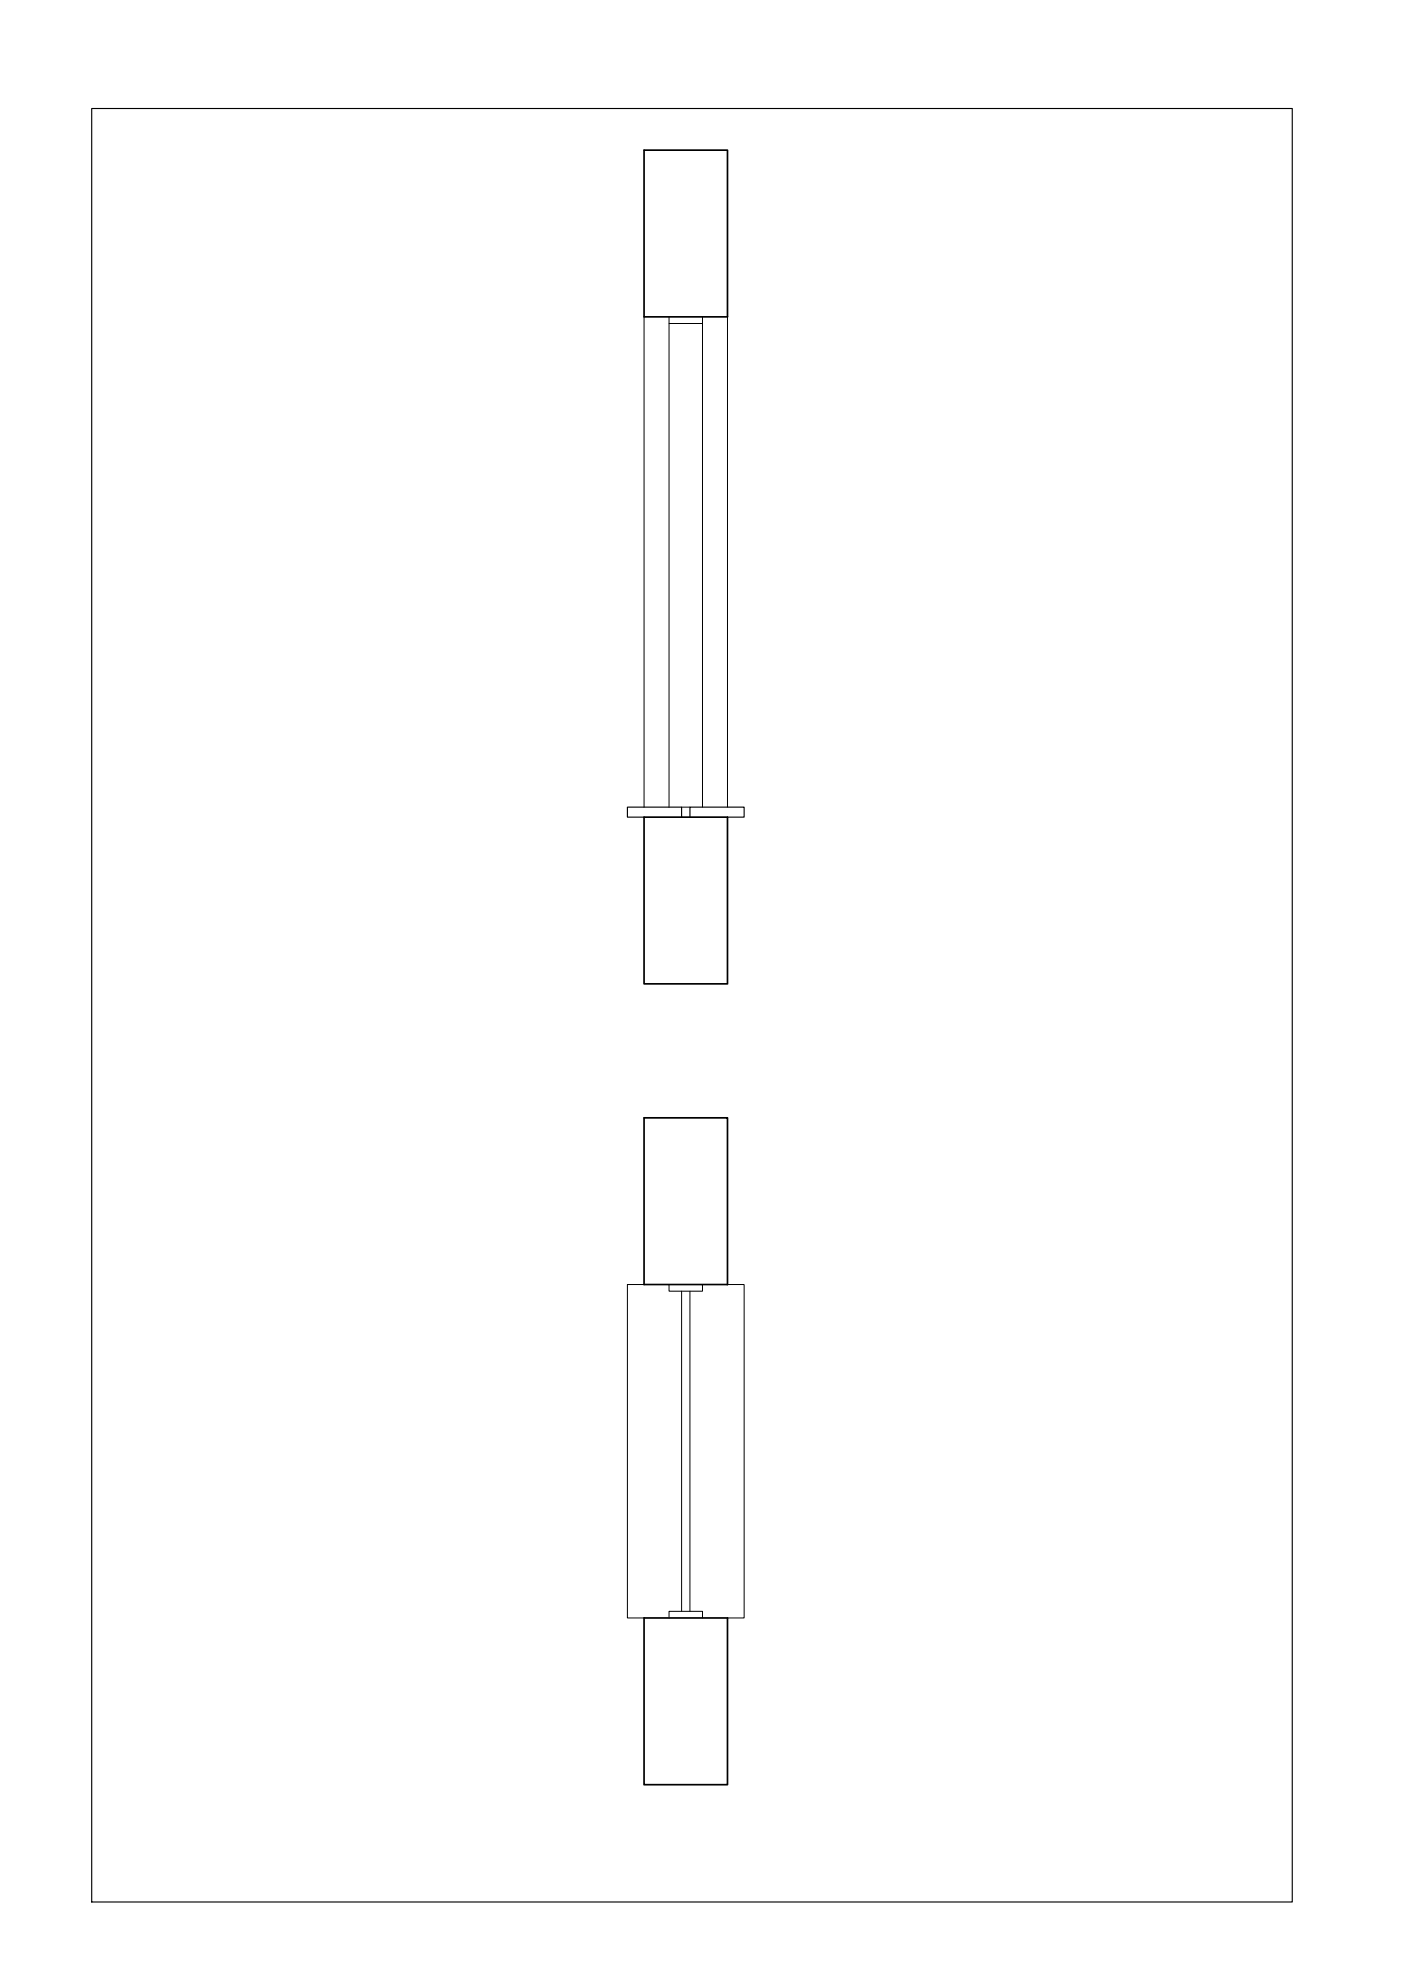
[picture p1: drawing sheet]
<svg xmlns="http://www.w3.org/2000/svg" width="420mm" height="594mm" viewBox="0 0 420 594" stroke-linecap="round" stroke-linejoin="round" font-family="sans-serif">
<!-- layer: muri sezionati -->
<path d="M193.2 45h25v50h-25zM193.2 245.1h25v49.9h-25zM193.2 335.2h25v50h-25zM193.2 485.2h25v50h-25z" fill="none" stroke="#000" stroke-width=".51"/>
<!-- layer: buco muro -->
<path d="M193.2 95v147M200.6 97v145M210.7 97v145M218.2 95v147M204.4 242h2.5M193.2 385.2h-5v100h5M204.4 387.2v96M206.9 387.2v96M218.2 385.2h5v100h-5" fill="none" stroke="#000" stroke-width=".3"/>
<!-- layer: lastre sezionate -->
<path d="M193.2 245.1h-5v-3.1h16.2v3.1M206.9 245.1v-3.1h16.3v3.1h-5" fill="none" stroke="#000" stroke-width=".34"/>
<!-- layer: controtelaio sezione -->
<path d="M200.6 95v2h10.1v-2M200.6 385.2v2h10.1v-2M200.6 485.2v-2h10.1v2" fill="none" stroke="#000" stroke-width=".3"/>
<!-- layer: A-ELEV-MBE1 -->
<path d="M27.5 32.5h360v537.9h-360z" fill="none" stroke="#000" stroke-width=".34"/>
</svg>
